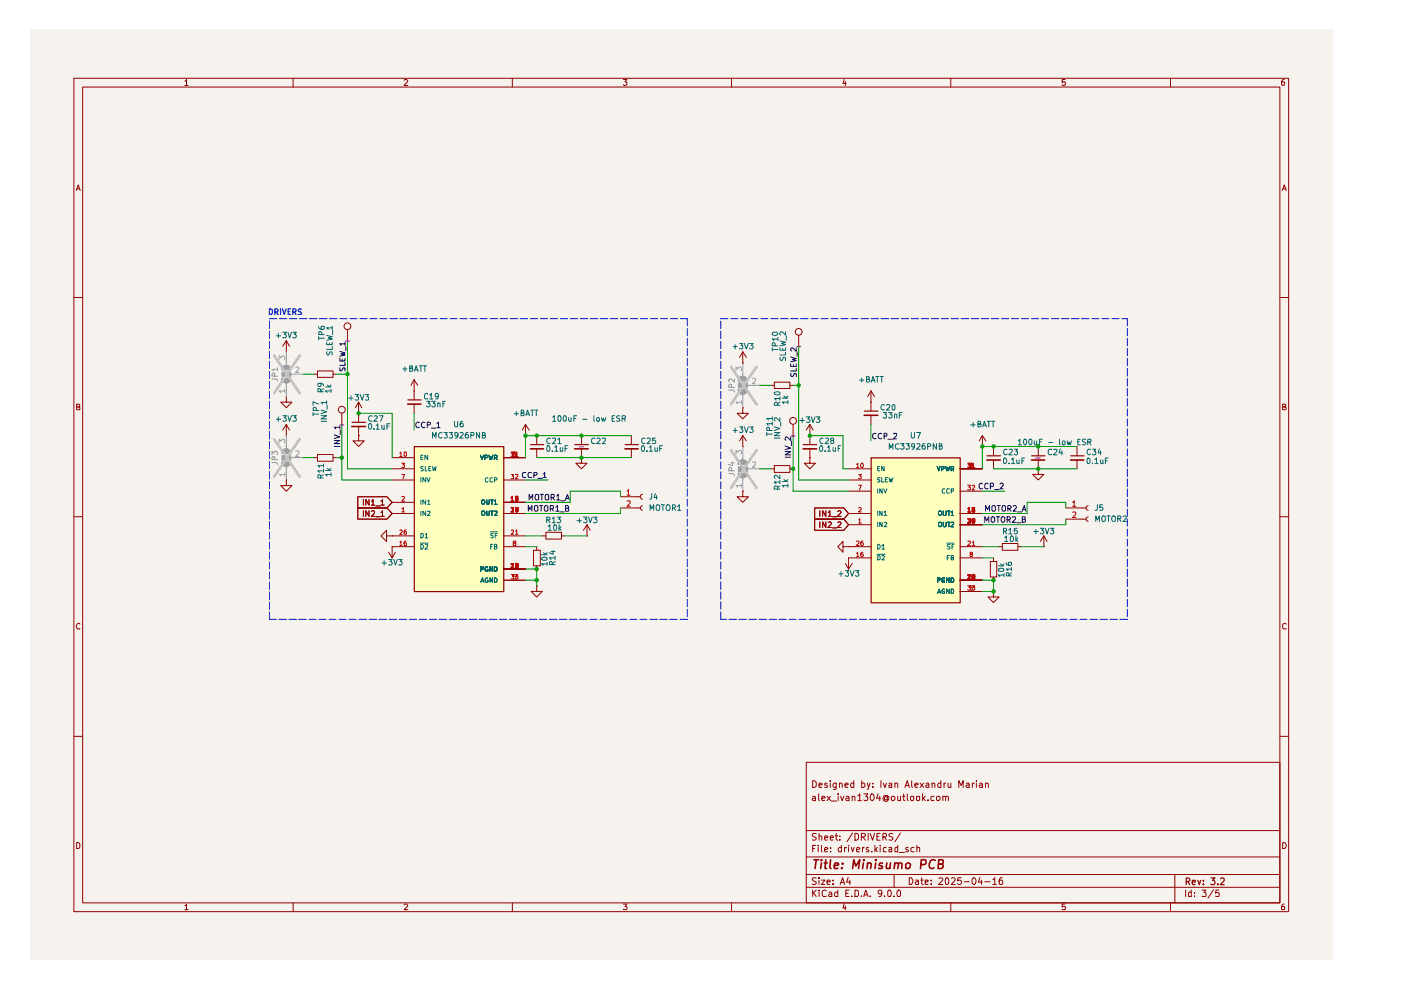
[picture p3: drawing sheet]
<svg xmlns="http://www.w3.org/2000/svg" width="297mm" height="210mm" viewBox="0 0 297 210" stroke-linecap="round" stroke-linejoin="round" font-family="sans-serif">
<path d="M6.3 6.4h276.2v197.1h-276.2z" fill="#f6f3ef"/>
<g fill="none" stroke="#900000" stroke-width=".21">
<path d="M15.7 16.6h257.5v176.7h-257.5zM17.5 18.5h253.9v172.9h-253.9zM39.2 17.2h.2l.1-.4v1.3M39.2 18.1h.7M62.1 16.6v1.9M85.7 17l.2-.2h.3l.2 .3-.7 1h.7M108.6 16.6v1.9M132.2 16.8h.7l-.4 .6 .4 .1v.4l-.2 .2h-.4l-.1-.2M155.1 16.6v1.9M179 16.8l-.3 .9h.7M179.2 17.3v.8M201.6 16.6v1.9"/>
<path d="M225.8 16.8h-.6v.6h.6l.1 .1-.1 .5-.4 .1-.2-.2M248.2 16.6v1.9M272.3 16.8h-.3a.93 .93 0 0 0-.2 1.2h.5l.1-.5-.1-.1h-.5l-.1 .1M16.2 40.4l.4-1.2 .4 1.2M16.3 40h.5M271.9 40.4l.4-1.2 .4 1.2M272 40h.6M15.7 63.1h1.8M271.4 63.1h1.8M16.3 86.3h.4l.2-.3-.1-.2-.5-.1v1.2h.5l.1-.5-.2-.1M271.9 86.3l.6-.1v-.4l-.6-.1v1.2h.6l.2-.4-.3-.2M15.7 109.6h1.8"/>
<path d="M271.4 109.6h1.8M16.9 132.3l-.1-.1a.66 .66 0 0 0-.6 .4 .66 .66 0 0 0 .2 .7h.5M272.7 132.3l-.4-.1-.4 .3v.6l.2 .2h.6M15.7 156.1h1.8M271.4 156.1h1.8M16.3 178.6h.3l.3 .4v.6l-.3 .3h-.3zM170.9 161.6h100.5v29.8h-100.5zM170.9 176.1h100.5M172.3 168.9l.4-.1 .2 .2v.8M172.3 165.5h.3l.5 .4v.7l-.5 .4h-.3zM172.3 179.9h.4M172.9 169.2h-.6l-.1 .2 .3 .4 .4-.1"/>
<path d="M173 179.2h-.7v1.4M173.1 176.8l-.6-.1-.3 .3 .1 .3 .7 .2 .1 .2a.51 .51 0 0 1-.4 .4 .51 .51 0 0 1-.5 0M173.5 179.2v.1M173.5 179.7v.9M173.6 168.3v1.3l.1 .2M173.7 177.3l.3-.1 .2 .2v.7M173.7 166.5l.6-.1-.1-.3h-.5v.8h.5M173.7 176.7v1.4M174.2 179.2v1.2l.1 .2M174.2 169.2h.7l-.1-.3-.4-.1-.2 .2v.6l.2 .2 .4-.1M174.8 177.6l.7-.1-.1-.2-.4-.1-.2 .2 .1 .7h.5M175.3 166.1l-.3-.1-.2 .3 .1 .2h.4l.1 .3-.1 .2-.5-.1"/>
<path d="M175.3 168.8l.8 1M176 177.6l.7-.1-.1-.2-.4-.1-.2 .2 .1 .7h.5M176 165.5v.2M176 166v1M176.1 179.7v.2M176.1 168.8l-.8 1M176.3 169.8h1.1M177 177.2h.6M177.3 176.7v1.2l.3 .2M177.3 166v1.1l-.2 .3h-.4M177.3 166.1l-.4-.1-.3 .3v.4l.3 .3 .4-.1M177.7 168.3v.2"/>
<path d="M177.7 168.8v1M178 166.2l.1-.2 .5 .2v.8M178 166v1M178.1 178v.1M178.1 177.3v.1M178.2 168.8l.4 1 .3-1M178.4 179.2v1.4l-.6-.1a.6 .6 0 0 1 .2-.8h.4M179.1 179.7v.9M179.2 166.5l.6-.1-.1-.3-.4-.1-.1 .2v.6l.1 .2 .4-.1M179.4 168.9l.4-.1 .2 .2v.8M179.5 179.7l-.4 .3M179.9 179.2v.1"/>
<path d="M179.9 179.7v.9M180 169.2h-.6l-.1 .2 .3 .4 .4-.1M180.5 179.7l.3 .9 .3-.9M180.7 168.9l.4-.1 .2 .2v.8M180.7 168.8v1M180.8 176.6l-1.2 1.9M181 166.1l-.4-.1-.3 .3 .1 .6h.6M181 165.5v1.5M181.3 176.7h.3l.4 .3v.8l-.4 .3h-.3zM181.9 168.7l.4-.4v1.5M181.9 169.8h.7M182.6 177.5h.6l.3-.3v-.2l-.3-.3h-.6v1.4"/>
<path d="M182.7 166.1l.4-.1 .3 .3v.4l-.3 .3-.4-.1M182.7 165.5v1.5M182.9 179.7v.9M183 177.5l.5 .6M183.1 168.3h.9l-.4 .6h.3v.8l-.6 .1-.2-.2M183.2 179.7h-.2l-.1 .3M183.9 166l.2 1M184.1 176.7v1.4M184.1 179.7h-.2l-.3 .2 .6 .4-.1 .3h-.5M184.5 176.7l.5 1.4 .4-1.4M184.5 166l-.4 1.3-.2 .1M184.8 168.3a.76 .76 0 0 1 .5 .7 .76 .76 0 0 1-.5 .8 .92 .92 0 0 1 0-1.5z"/>
<path d="M185.1 166.8v.2M185.1 166.1v.1M185.5 179.2v1.4M185.9 177.4h.5M186 179.7l-.5 .6M186.2 168.3l-.4 .9h.9M186.5 168.8v1M186.6 179.2v.1M186.6 176.7h-.7v1.4h.7M186.6 179.7v.9M186.8 165.5v1.5M187.2 177.5l.7-.1v-.6l-.7-.1v1.4"/>
<path d="M187.3 166l.3 1 .4-1M187.5 177.5l.5 .6M187.9 179.7h-.4l-.2 .1v.7l.6 .1M188.1 169.1l-.2-.2-.4 .2 .1 .5 .5-.1M188.1 168.9l.1 .7 .3-.3v-.3l-.4-.3h-.6a.67 .67 0 0 0-.2 .9 .67 .67 0 0 0 1 .2M188.5 179.7h.6v.9h-.6v-.4l.6-.2M188.5 166.1h.6v.9M189.1 168.9h.6v.6a.45 .45 0 0 1-.6 .2zM189.1 166.4l-.6 .1v.4h.6M189.3 176.8a.52 .52 0 0 0-.8 .3l.8 .6-.2 .4h-.6M189.7 166.2l.3-.2 .3 .1v.9M189.7 166v1"/>
<path d="M190.3 179.2v1.4h-.5l-.1-.8 .3-.1h.3M190.3 168.8v.9l.4 .1 .2-.2M190.9 176.6l-1.2 1.9M190.9 168.8v1M191.3 168.8h.6M191.6 168.3v1.4l.3 .1M191.9 167l.5-1.5 .4 1.5M192 166.5h.7M192.4 168.3v1.3l.1 .2M192.5 179.7h-.3l-.2 .2 .2 .3 .4 .1-.1 .3h-.5M193.1 168.9h.6l-.1 .8h-.5zM193.3 165.5v1.3l.2 .2"/>
<path d="M193.8 179.7h-.4a.59 .59 0 0 0-.1 .9h.5M194 166.5l.6-.1v-.3l-.5-.1-.1 .2v.6l.1 .2 .5-.1M194.3 168.9h.7l-.1 .8-.3 .1-.3-.2zM194.4 179.8l.2-.1h.4v.9M194.4 179.2v1.4M195.1 166l.7 1M195.6 168.3v1.5M195.7 169.2l.5 .6M195.8 166l-.7 1M196.2 168.8l-.6 .5M196.3 166.1l.5-.1 .1 .2v.8M196.8 169.6v.2"/>
<path d="M196.9 166.4l-.6 .1v.1l.2 .4 .4-.1M197.6 166.2l.2-.2 .4 .2v.8M197.6 166v1M198 168.9l-.4-.1-.2 .3v.6h.6M198.6 168.9h.6l.1 .6a.45 .45 0 0 1-.7 .2zM199.5 166.1l-.4-.1-.3 .3v.4l.3 .3 .4-.1M199.5 165.5v1.5M199.9 168.9l.3-.1 .3 .2v.8M199.9 168.8v1M200.2 166v1M200.5 169l.2-.2 .4 .2v.8M200.5 166l-.3 .3"/>
<path d="M201 166v.8l.2 .2 .4-.2M201.6 166v1M203.3 167v-1.5l.5 1 .4-1v1.5M204.9 166.1l.4-.1 .2 .2v.8M205.5 166.4l-.6 .1-.1 .1 .3 .4 .4-.1M206.2 166v1M206.6 166l-.4 .3M207 165.5v.2M207 166v1M207.7 166.1l.4-.1 .2 .2v.8M208.3 166.4l-.6 .1-.1 .1 .3 .4 .4-.1M209 166.2l.1-.2 .4 .2v.8"/>
<path d="M209 166v1M271.9 178.6a.65 .65 0 0 1 .8 .7 .65 .65 0 0 1-.8 .6zM39.2 192h.2l.1-.3v1.2M39.2 192.9h.7M62.1 191.4v1.9M85.7 191.9l.2-.2h.3l.2 .2-.7 1h.7M108.6 191.4v1.9M132.2 191.7h.7l-.4 .5 .4 .2v.3l-.1 .2-.6-.1M155.1 191.4v1.9M170.9 188.1h100.5M170.9 185.4h100.5M170.9 181.7h100.5"/>
<path d="M172.3 188.7v1.4M172.5 189.3l.6 .8M173.1 186.2l-.6-.1-.3 .3 .3 .4 .6 .3a.51 .51 0 0 1-.4 .4 .51 .51 0 0 1-.5 0M173.1 188.7l-.8 .8M173.7 188.7v.2M173.7 186.1v.2M173.7 186.6v.9M173.7 189.1v1M174.2 186.6h.7l-.7 .9h.7M174.8 180.2l.7-.2-.1-.3h-.4l-.2 .2 .1 .7h.5M175.2 188.9l-.4-.2-.5 .4 .1 .8 .2 .2 .6-.1M175.3 187l.7-.1-.1-.3h-.5l-.1 .2 .1 .7h.5"/>
<path d="M175.8 189.2l.4-.1 .2 .3v.7h-.6l-.1-.4 .7-.2M176.1 180.5v.1M176.6 187.4v.1M176.6 186.6v.2M177.6 188.7v1.4h-.6v-.9h.6M178.1 187.5l.5-1.4 .5 1.4M178.3 187.1h.6M179 191.6l-.3 .9h.7M179.2 192.1v.8M179.3 189.4h.5M179.8 186l-.3 1h.8M180 188.7h-.7v1.4h.7"/>
<path d="M180.2 186.6v.9M180.6 190v.1M181.3 188.7h.3l.4 .4v.6l-.2 .4h-.5zM181.6 180.2l.7-.2-.1-.3h-.4l-.2 .2 .1 .7h.5M182.6 190v.1M183.1 190.1l.5-1.4 .5 1.4M183.2 189.7h.7M184.5 190v.1M184.8 180.5v.1M185.7 180.1l.3 .5M186.9 189.3v.2l-.5 .1-.2-.3v-.3l.2-.3 .5 .2v.8l-.2 .4h-.3M187.5 190v.1"/>
<path d="M188.2 189l.3-.3a.78 .78 0 0 1 .6 .6 .78 .78 0 0 1-.3 .8l-.5-.1zM189.6 190v.1M189.6 185.4v2.7M190.3 188.8l.4-.1 .2 .3v.8l-.1 .3h-.5l-.1-.3v-.6zM190.7 180.8h1.1M192.8 186.1a.72 .72 0 0 1 .8 .7 .72 .72 0 0 1-.8 .7zM194.1 186.6h.5l.1 .9M194.7 186.9h-.4l-.2 .3 .2 .3h.4M195.2 186.6h.5M195.4 186.1v1.2l.3 .2M196.2 187l.6-.1v-.3h-.6v.9h.6M197.4 187.4v.1"/>
<path d="M197.4 186.6v.2M199.1 186.3v-.1a.47 .47 0 0 1 .8 .3l-.9 1h.9M200.5 186.3l.2-.2a.8 .8 0 0 1 .5 .7 .8 .8 0 0 1-.5 .7l-.2-.1-.1-.5zM201.6 191.4v1.9M201.8 186.3l.1-.2h.4l.2 .4-.8 1h.8M203.8 186.1h-.7l-.1 .7 .3-.2 .4 .1 .2 .6a.52 .52 0 0 1-.9 .1M204.5 186.9h1M206.4 186.1a.75 .75 0 0 1 .6 .7 .75 .75 0 0 1-.6 .7 .92 .92 0 0 1 0-1.4zM207.8 186l-.4 1h.9M208.1 186.6v.9M208.8 186.9h1.1M210.5 186.5l.4-.4v1.4"/>
<path d="M210.5 187.5h.7M212.5 186.1a.59 .59 0 0 0-.7 .6l.1 .8h.6v-.8l-.4-.1-.3 .3M225.8 191.7h-.6v.6l.6-.1 .1 .2-.1 .5-.6-.1M248.2 191.4v1.9M249.1 185.4v6M251.4 188.7v1.4M252.6 188.7v1.4h-.5l-.1-.8 .2-.2 .4 .1M253.2 190v.1M253.2 189.2v.2M254.8 188.7h.9l-.4 .5 .4 .2v.6h-.9M257.3 188.6l-1.2 1.8M258.4 188.7h-.6l-.1 .7 .2-.2 .5 .1v.8l-.7-.1"/>
<path d="M272.3 191.7h-.3a.93 .93 0 0 0-.2 1.2h.5l.1-.5-.1-.2h-.5l-.1 .2"/>
</g>
<path d="M251.5 186.9h.5l.3-.3v-.2l-.3-.3h-.5v1.5M251.8 186.9l.5 .7M252.8 187.1l.6-.1v-.4h-.5l-.1 .2 .1 .7h.5M254 186.6l.3 1 .3-1M255.1 187.4v.2M255.1 186.6v.2M256.8 186.1h.8l-.5 .5a.49 .49 0 0 1 .5 .4 .49 .49 0 0 1-.3 .6h-.4l-.1-.2M258.2 187.4v.2M258.8 186.3l.2-.2 .5 .1v.5l-.8 .9h.8" fill="none" stroke="#900000" stroke-width=".25"/>
<g fill="none" stroke="#900000" stroke-width=".34">
<path d="M172.6 182.3h1M173.1 182.3l-.3 1.8M174.2 182.3v.2M174.2 183l-.2 1.1M174.8 183h.6M175.1 182.3l-.2 1.8h.4M176.1 182.3l-.2 1.6 .3 .2M176.9 183.6l.9-.2-.1-.4h-.7l-.1 .9 .1 .2h.6M178.5 184v.1M178.6 183v.2M180.8 184.1l.2-1.8 .4 1.3 .9-1.3-.3 1.8M183 183l-.1 1.1"/>
<path d="M183.1 182.3v.2M183.9 183.1l.3-.1h.5l-.1 1.1M184 183l-.2 1.1M185.7 182.3v.2M185.7 183l-.2 1.1M187.1 183h-.4l-.3 .3 .2 .3h.4l.1 .3a.6 .6 0 0 1-.8 .2M188 183v1.1h.4l.3-.1M188.8 183l-.2 1.1M189.7 183.1l.3-.1h.4l-.1 1.1M189.7 183l-.1 1.1M190.5 183.2l.3-.2h.4v1.1M192 183.3l.4-.3h.5l.1 .3v.5a.56 .56 0 0 1-1 .2z"/>
<path d="M195.2 183.3l1-.1 .1-.2v-.5l-.2-.2h-.8l-.1 1.8M198.3 182.5l-.1-.1a.7 .7 0 0 0-1 .4l-.2 .3 .1 .8a.62 .62 0 0 0 .9 .1M199 183.2l.8-.1 .2-.2-.1-.5-.8-.1-.2 1.8h.7l.4-.3a.46 .46 0 0 0-.4-.6"/>
</g>
<path d="M58.1 75.4l5.4 8M63.5 75.4l-5.4 8M155 77.8l5.4 7.9M160.4 77.8l-5.4 7.9M58.1 93.1l5.4 7.9M63.5 93.1l-5.4 7.9M155 95.5l5.4 7.9M160.4 95.5l-5.4 7.9" fill="none" stroke="#c2c2c2" stroke-width=".42"/>
<g fill="#ffffbe">
<path d="M87.8 94.7h19v30.7h-19z"/>
<path d="M184.7 97h18.8v30.8h-18.8z"/>
</g>
<path d="M58.1 75.4l5.4 8M63.5 75.4l-5.4 8M155 77.8l5.4 7.9M160.4 77.8l-5.4 7.9M58.1 93.1l5.4 7.9M63.5 93.1l-5.4 7.9M155 95.5l5.4 7.9M160.4 95.5l-5.4 7.9" fill="none" stroke="#c2c2c2" stroke-width=".42"/>
<g fill="none" stroke="#900000" stroke-width=".21">
<path d="M157.5 94.7h.1M157.5 86.4v1.2h1.2l-1.2 1.2-1.2-1.2h1.2M157.5 86.4h.1M157.5 92.4l-.7 1.1M157.5 92.4l.7 1.1M157.5 92.4v2.3M163.4 99.4h.8M164.2 98.7h3.3v1.5h-3.3zM167.5 99.4h.6M168.1 90v2.4M171.7 97v1.2h1.2l-1.2 1.2-1.2-1.2h1.2M171.7 97h.1"/>
<path d="M171.7 92.4h.1M171.7 90l-.8 1.2M171.7 90l.7 1.2M171.7 90v4.2M171.7 95.2v1.8M184.7 85.3h.1M184.7 82.9l-.7 1.2M184.7 82.9l.7 1.2M184.7 82.9v2.4"/>
<circle cx="168.1" cy="89.2" r=".72"/>
</g>
<g fill="none" stroke="#0f0f0f" stroke-width=".21">
<path d="M167.6 77.1v.6h1.2v-.6M167.6 75.7l1.2 .3-.8 .2 .8 .3-1.2 .2M167.7 79.2v.6h.4l.2-.6h.4h.1v.6M168.2 77.3v.4M168.8 78.1v.6h-1.2M168.8 73.7v.8l-.8-.8-.4 .3 .2 .4M169 74.7v.8M166.5 95.8h1.1l-1.1 .6h1.1M166.5 94.6l1.1 .4-1.1 .3M166.5 96.9h1.1M167.6 92.6v.8l-.8-.8-.3 .3 .1 .4M167.8 93.6v.9"/>
<path d="M185.8 91.9h-.3a.6 .6 0 0 0-.5 .6 .6 .6 0 0 0 .5 .5h.3M186.9 91.9h-.2a.6 .6 0 0 0-.5 .6 .6 .6 0 0 0 .5 .5h.2M187.5 92.5h.5v-.6h-.5v1.1M188.3 93.1h.9M189.4 91.9h.7v.5l-.7 .6h.7"/>
</g>
<path d="M170.3 94.3h2.9" fill="none" stroke="#900000" stroke-width=".25"/>
<path d="M170.3 95.2h2.8" fill="none" stroke="#900000" stroke-width=".34"/>
<path d="M157.5 83.6v.5M158.5 82.6h-2a.97 .97 0 0 0 1 1 .97 .97 0 0 0 1-1" fill="none" stroke="#9b9a98" stroke-width=".21"/>
<path d="M156.5 82.6h2a.97 .97 0 0 1-1 1 .97 .97 0 0 1-1-1z" fill="#9b9a98"/>
<path d="M156.5 82.6a.97 .97 0 0 0 1 1 .97 .97 0 0 0 1-1" fill="none" stroke="#9b9a98" stroke-width=".21"/>
<path d="M156.5 81.2h2v1h-2z" fill="#9b9a98"/>
<path d="M156.5 80.8a.97 .97 0 0 1 1-1 .97 .97 0 0 1 1 1M156.5 81.2h2v1h-2zM158.5 81.7h.2" fill="none" stroke="#9b9a98" stroke-width=".21"/>
<path d="M156.8 80.1a.97 .97 0 0 1 1.1-.2 .97 .97 0 0 1 .6 .9h-2z" fill="#9b9a98"/>
<path d="M157.5 77v2.8M59.8 80.3h1.8a.93 .93 0 0 1-.9 .9 .93 .93 0 0 1-.9-.9zM60.7 81.2v.5M157.5 84.1v2.3M158.5 80.8a.97 .97 0 0 0-1-1 .97 .97 0 0 0-1 1h2M158.7 81.7h2.3" fill="none" stroke="#9b9a98" stroke-width=".21"/>
<path d="M156 78.6v-.8l.5 .4 .2-.4 .4 .1 .1 .5-.1 .2M157.2 85.3h-1.2l.4 .3M157.2 84.9v.7M159.5 80.3l.2-.1h.3l.2 .1v.4l-.7 .7h.7" fill="none" stroke="#a4a4a1" stroke-width=".21"/>
<path d="M155 77.8l5.4 7.9M160.4 77.8l-5.4 7.9" fill="none" stroke="#c2c2c2" stroke-width=".42"/>
<path d="M60.7 74.6h.1M60.7 72.2l-.8 1.2M60.7 72.2l.7 1.2M60.7 72.2v2.4M60.7 84.1v1.2h1.2l-1.2 1.1-1.2-1.1h1.2M60.7 84.1h.1M163.4 81.7h.8M164.2 81h3.3v1.4h-3.3zM167.5 81.7h.6" fill="none" stroke="#900000" stroke-width=".21"/>
<path d="M72.1 78v.6h.4l.1-.5 .4-.1 .2 .1v.6M72.1 75.9v.6h1.1v-.6M72.1 74.5l1.1 .3-.9 .2 .9 .3-1.1 .2M72.6 76.1v.4M73.2 76.9v.6h-1.1M73.2 72.9h-1.1l.2 .3M73.2 72.6v.6M73.3 73.5v.8" fill="none" stroke="#0f0f0f" stroke-width=".21"/>
<path d="M59.8 80.3h1.8a.93 .93 0 0 1-.9 .9 .93 .93 0 0 1-.9-.9z" fill="#9b9a98"/>
<path d="M59.8 80.3a.93 .93 0 0 0 .9 .9 .93 .93 0 0 0 .9-.9" fill="none" stroke="#9b9a98" stroke-width=".21"/>
<path d="M59.8 78.9h1.8v.9h-1.8z" fill="#9b9a98"/>
<path d="M59.8 78.9h1.8v.9h-1.8zM59.8 78.4a.93 .93 0 0 1 .9-.9 .93 .93 0 0 1 .9 .9M61.6 79.3h.3" fill="none" stroke="#9b9a98" stroke-width=".21"/>
<path d="M60 77.7a.93 .93 0 0 1 1.1-.2 .93 .93 0 0 1 .5 .9h-1.8z" fill="#9b9a98"/>
<path d="M60 77.7a.93 .93 0 0 1 1.1-.2 .93 .93 0 0 1 .5 .9h-1.8zM60.7 74.6v2.9M61.9 79.3h2.4M59.8 98h1.8a.93 .93 0 0 1-.9 .9 .93 .93 0 0 1-.9-.9zM60.7 81.7v2.4M60.7 99v.4" fill="none" stroke="#9b9a98" stroke-width=".21"/>
<path d="M59.2 76.2v-.8l.4 .5 .3-.5 .4 .1v.7M62.7 78l.5-.2 .2 .3-.7 .9h.7M60.4 82.9h-1.2l.3 .3M60.4 82.5v.7" fill="none" stroke="#a4a4a1" stroke-width=".21"/>
<path d="M58.1 75.4l5.4 8M63.5 75.4l-5.4 8" fill="none" stroke="#c2c2c2" stroke-width=".42"/>
<g fill="none" stroke="#900000" stroke-width=".21">
<path d="M66.5 79.3h.8M67.3 78.7h3.3v1.3h-3.3zM70.6 79.3h.7M73.7 69.9v2.3M60.7 92.4h.1M60.7 90l-.8 1.2M60.7 90l.7 1.2M60.7 90v2.4M72.5 87.6v2.4M76 92.4v1.1h1.2l-1.2 1.2-1.2-1.2h1.2M76 92.4h.1M76 87.6h.1"/>
<path d="M76 85.3v4.2M76 90.4v2M76 85.3l-.6 1.1M76 85.3l.7 1.1"/>
<circle cx="73.7" cy="69.2" r=".72"/>
<circle cx="72.5" cy="86.9" r=".72"/>
</g>
<path d="M74.6 89.5h2.9" fill="none" stroke="#900000" stroke-width=".25"/>
<path d="M74.6 90.4h2.9" fill="none" stroke="#900000" stroke-width=".34"/>
<path d="M70.9 93.4h1.2l-1.2 .7h1.2M70.9 92.2l1.2 .4-1.2 .4M70.9 94.7h1.2M72.1 90.6h-1.2l.3 .3M72.1 90.3v.6M72.1 91.2v.9" fill="none" stroke="#0f0f0f" stroke-width=".21"/>
<path d="M59.8 98h1.8a.93 .93 0 0 1-.9 .9 .93 .93 0 0 1-.9-.9z" fill="#9b9a98"/>
<path d="M59.8 98a.93 .93 0 0 0 .9 .9 .93 .93 0 0 0 .9-.9" fill="none" stroke="#9b9a98" stroke-width=".21"/>
<path d="M59.8 96.6h1.8v.9h-1.8z" fill="#9b9a98"/>
<path d="M59.8 96.6h1.8v.9h-1.8zM59.8 96.1a.93 .93 0 0 1 .9-.9 .93 .93 0 0 1 .9 .9M61.6 97h.3" fill="none" stroke="#9b9a98" stroke-width=".21"/>
<path d="M60 95.4a.93 .93 0 0 1 1.1-.2 .93 .93 0 0 1 .5 .9h-1.8z" fill="#9b9a98"/>
<path d="M60 95.4a.93 .93 0 0 1 1.1-.2 .93 .93 0 0 1 .5 .9h-1.8zM60.7 92.4v2.8M60.7 99.4v2.4M61.9 97h2.4M157.5 101.3v.5M158.5 100.3h-2a.97 .97 0 0 0 1 1 .97 .97 0 0 0 1-1" fill="none" stroke="#9b9a98" stroke-width=".21"/>
<path d="M59.2 93.9v-.8l.4 .5 .3-.5 .4 .1v.7M62.7 95.7l.5-.1 .2 .3-.7 .9h.7M60.4 100.6h-1.2l.3 .3M60.4 100.2v.7" fill="none" stroke="#a4a4a1" stroke-width=".21"/>
<path d="M58.1 93.1l5.4 7.9M63.5 93.1l-5.4 7.9" fill="none" stroke="#c2c2c2" stroke-width=".42"/>
<g fill="none" stroke="#900000" stroke-width=".21">
<path d="M66.5 97h.8M67.3 96.4h3.3v1.4h-3.3zM70.6 97h.7M83.1 97h4.7M83.1 99.4h4.7M87.8 82.9h.1M87.8 80.5l-.7 1.2M87.8 80.5l.8 1.2M87.8 80.5v4.3M87.8 85.7v1.9M106.8 97h4.6M111.4 92.4h.1"/>
<path d="M111.4 90l-.7 1.2M111.4 90l.8 1.2M111.4 90v2.4M113.8 92.4v1.8M113.8 95.2v1.8M123.3 97v1.2h1.2l-1.2 1.2-1.2-1.2h1.2M123.3 97h.1M123.3 92.4v1.8M123.3 95.2v1.8M133.9 92.4v1.8M133.9 95.2v1.8M179.9 99.4h4.8"/>
<path d="M184.7 85.3v1.8M184.7 88.1v1.9M203.5 99.4h4.8M208.3 94.7h.1M208.3 92.4l-.7 1.1M208.3 92.4l.7 1.1M208.3 92.4v2.3M210.7 94.7v1.9M210.7 97.5v1.9M220.1 99.4v1.2h1.2l-1.2 1.2-1.2-1.2h1.2M220.1 99.4h.1M220.1 94.7v1.9"/>
<path d="M220.1 97.5v1.9M228.3 94.7v1.9M228.3 97.5v1.9M60.7 101.8v1.2h1.2l-1.2 1.1-1.2-1.1h1.2M60.7 101.8h.1M75.9 105.3h6.1l1.1 1.2-1.1 1.2h-6.1zM75.9 107.7h6.1l1.1 1.2-1.1 1.2h-6.1zM77 105.9v1.2M77 108.3v1.2M78.2 105.9v1.2l-.6-1.2v1.2M78.2 108.3v1.2l-.6-1.2v1.2M78.7 106.3h.2l.2-.4v1.2"/>
<path d="M78.7 108.5l.2-.2h.3l.2 .2v.3l-.7 .7h.7M78.7 107.1h.7M79.7 107.3h.9M79.7 109.6h.9M80.8 106.3h.1l.2-.4v1.2M80.8 108.6h.1l.2-.3v1.2M80.8 107.1h.6M80.8 109.5h.6M82 113.6v-1.2l-1.2 1.2 1.2 1.2v-1.2h1.1M82.4 117.1l.7 1.2M83.1 115.9h.1M83.1 113.6h.1"/>
<path d="M83.1 115.9v2.4M83.1 101.8h4.7M83.1 106.5h4.7M83.1 108.9h4.7M83.1 113.6h4.7M83.1 115.9h4.7M83.8 117.1l-.7 1.2M106.8 101.8h4.6M106.8 106.5h4.6M106.8 108.9h4.6M106.8 113.6h4.6M106.8 115.9h4.6"/>
<path d="M113.1 116.7h1.5v3.3h-1.5zM113.8 115.9v.8M113.8 120v.6M115 113.6h.7M115.7 112.9h3.3v1.4h-3.3zM119 113.6h.7M124.5 113.6h.1M124.5 111.3l-.8 1.1M124.5 111.3l.6 1.1M124.5 111.3v2.3M131.6 105.3h4.2M131.6 107.7h4.2"/>
<path d="M136.2 104.8a.51 .51 0 0 0-.5 .5 .51 .51 0 0 0 .5 .5M136.2 107.2a.47 .47 0 0 0-.4 .5 .47 .47 0 0 0 .4 .5M172.7 107.7h6.2l1 1.2-1 1.2h-6.2zM172.7 110.1h6.2l1 1.2-1 1.1h-6.2zM173.8 108.3v1.2M173.8 110.7v1.1M175.1 108.3v1.2l-.7-1.2v1.2M175.1 110.7v1.1l-.7-1.1v1.1M175.6 108.6l.3-.3v1.2M175.6 110.7h.4l.3 .3-.8 .8h.8M175.6 109.5h.7M176.5 109.6h.9"/>
<path d="M176.5 111.9h.9M177.6 108.5l.5-.2 .2 .3-.8 .9h.8M177.6 110.7h.5l.2 .3-.8 .8h.8M178.7 115.9v-1.1l-1.1 1.1 1.1 1.2v-1.2h1.2M179.2 119.5l.7 1.1M179.9 118.3h.1M179.9 115.9h.1M179.9 101.8h4.8M179.9 108.9h4.8M179.9 115.9h4.8M179.9 118.3v2.3M179.9 104.1h4.8"/>
<path d="M179.9 111.3h4.8M179.9 118.3h4.8M180.7 119.5l-.8 1.1M203.5 108.9h4.8M203.5 115.9h4.8M203.5 104.1h4.8M203.5 111.3h4.8M203.5 118.3h4.8M226 107.7h4.3M226 110.1h4.3M230.7 107.2a.47 .47 0 0 0-.4 .5 .47 .47 0 0 0 .4 .5M230.7 109.6a.47 .47 0 0 0-.4 .5 .47 .47 0 0 0 .4 .4"/>
<path d="M106.8 120.6h4.6M106.8 123h4.6M113.8 124.2v1.2h1.2l-1.2 1.2-1.2-1.2h1.2M113.8 124.2h.1M203.5 123h4.8M203.5 125.4h4.8"/>
</g>
<g fill="none" stroke="#0f0f0f" stroke-width=".21">
<path d="M88.9 89.6a.55 .55 0 0 0-.8 .5 .55 .55 0 0 0 .8 .5M90.1 89.6a.55 .55 0 0 0-.8 .5 .55 .55 0 0 0 .8 .5M90.6 90.1h.5l.2-.2-.1-.3-.6-.1v1.2M91.4 90.8h1M92.6 89.8l.4-.3v1.2M92.6 90.7h.7M111.5 100.2h-.5l-.3 .5 .3 .6 .5-.1M112 108.4v-1.2l.4 .8 .4-.8v1.2M112.2 106v-1.2l.3 .9 .4-.9v1.2M112.7 100.2h-.5l-.3 .5 .3 .6 .5-.1M113.2 100.8l.6-.1 .1-.4-.2-.1h-.5v1.1M113.5 107.2l.5 .2v.8l-.1 .2h-.4a.86 .86 0 0 1 0-1.2z"/>
<path d="M113.7 104.8l.5 .2v.8l-.2 .2h-.4a.86 .86 0 0 1 .1-1.2zM114 101.4h1M114.4 107.2h.7M114.6 104.8h.6M114.7 107.2v1.2M114.9 104.8v1.2M115.1 100.5l.4-.3v1.1M115.1 101.3h.7M115.7 107.2l.5 .2v.8l-.2 .2h-.4a.86 .86 0 0 1 .1-1.2zM115.8 104.8l.5 .2v.8l-.1 .2h-.5a.86 .86 0 0 1 .1-1.2zM116.7 107.9h.5l.1-.2v-.3l-.1-.2h-.5v1.2M116.8 105.5h.5l.2-.2v-.3l-.2-.2h-.5v1.2"/>
<path d="M117 107.9l.3 .5M117.2 105.5l.3 .5M117.9 107.5l.3-.3v1.2M117.9 108.4h.6M118 105.2l.4-.4v1.2M118 106h.7M118.7 108.5h.9M118.9 106.2h.9M119.9 106l.4-1.2 .4 1.2M119.9 107.8l.6-.1 .1-.3-.3-.2h-.4v1.2h.6l.1-.5-.3-.1M120.1 105.7h.5M208.8 110.7v-1.1l.4 .8 .4-.8v1.1"/>
<path d="M209 108.4v-1.2l.4 .8 .4-.8v1.2M210.1 109.7l.6-.1a.65 .65 0 0 1 .2 .6 .65 .65 0 0 1-.5 .5l-.3-.1zM210.3 107.4l.5-.2a.86 .86 0 0 1 .1 1.2h-.4l-.2-.2zM211.2 109.6h.7M211.4 107.2h.7M211.6 109.6v1.1M211.8 107.2v1.2M212.5 109.6l.5 .1v.9l-.5 .1a.78 .78 0 0 1 0-1.1zM212.7 107.2l.5 .2v.8l-.2 .2h-.4a.86 .86 0 0 1 .1-1.2zM213.5 110.2h.6v-.6h-.6v1.1M213.7 107.9l.6-.1v-.5l-.6-.1v1.2M213.8 110.2l.4 .5"/>
<path d="M214 107.9l.4 .5M214.6 109.6h.7v.5l-.7 .6h.7M214.8 107.4l.2-.2h.3l.2 .2v.3l-.7 .7h.7M215.6 110.8h.9M215.7 108.5h1M216.7 110.2h.5l.1-.2v-.4h-.6v1.1h.6l.1-.4-.2-.1M216.7 108.4l.5-1.2 .3 1.2M216.8 108h.6"/>
</g>
<path d="M86.5 84.8h2.8M87.8 94.7h19v30.7h-19zM112.5 94.3h2.8M121.9 94.3h2.9M132.5 94.3h2.8M183.3 87.2h2.8M184.7 97.1h18.9v30.7h-18.9zM209.3 96.6h2.8M218.7 96.6h2.8M227 96.6h2.8" fill="none" stroke="#900000" stroke-width=".25"/>
<path d="M86.4 85.7h2.8M112.4 95.2h2.8M121.8 95.2h2.9M132.5 95.2h2.8M183.2 88.1h2.9M209.2 97.5h2.9M218.7 97.5h2.8M227 97.5h2.8" fill="none" stroke="#900000" stroke-width=".34"/>
<g fill="none" stroke="#b80000" stroke-width=".21">
<path d="M84.8 96.1l.2-.3v1M84.8 96.8h.5M85.2 98.2h.6l-.4 .4h.3l.1 .4-.2 .1h-.4M85.8 95.8l.4 .2v.6l-.3 .2-.2-.2zM108.4 96.1l.2-.3v1M108.4 95.8h.5l-.3 .4 .3 .1v.4h-.5M108.4 96.8h.5M109.1 95.8l-.3 .6h.6M109.3 95.8l-.3 .1a.6 .6 0 0 0 0 .9h.2l.2-.4-.2-.2-.4 .2M109.6 96.8v-1l-.3 .3v.7h.5M181.6 98.5l.3-.3v.9M181.6 99.1h.5"/>
<path d="M182.6 98.2a.47 .47 0 0 1 .5 .4 .47 .47 0 0 1-.4 .5 .61 .61 0 0 1-.1-.9zM205.1 98.2h.6l-.3 .4h.3v.5h-.6M205.2 98.5l.3-.3v.9M205.2 99.1h.5M205.9 98.1l-.2 .7h.5M206.1 98.2h-.3l-.1 .8 .1 .1h.4l-.1-.5h-.4v.1M206.4 99.1v-.9l-.3 .3v.6h.6M84.8 112.4h.5v.4l-.5 .5h.5M84.8 115l.2-.3v1M84.8 115.7h.5M85.2 100.6h.6l-.4 .9M85.2 105.3l.4-.1 .2 .2-.6 .9h.6"/>
<path d="M85.2 107.9l.3-.3v.9M85.2 108.5h.6M86.1 112.4h-.3l-.1 .8h.5v-.4l-.3-.1-.2 .2M86.1 114.7l-.3 .1-.1 .8h.5v-.5h-.3l-.2 .1M108.4 100.6h.5l-.3 .3 .3 .1v.4h-.5M108.4 105.6l.2-.4v1.1M108.4 107.7h.5v.3l-.5 .5h.5M108.4 107.6h.5l-.3 .3 .3 .2v.4h-.5M108.4 112.4h.5v.4l-.5 .5h.5M108.4 119.7l.2-.2v.9M108.4 119.5h.5v.4l-.5 .5h.5h-.5M108.4 106.3h.5"/>
<path d="M109 115.1l-.2-.1 .1-.3h.4l.1 .3-.6 .3 .1 .4h.4l.1-.4-.2-.2M109.2 105.2h.6l-.3 .5h.3v.4l-.2 .2-.4-.2M109.2 107.6h.7l-.4 .9M109.2 119.5h.6l-.3 .3 .3 .1v.4h-.6M109.3 100.7l.4-.1 .1 .3-.6 .6h.6M109.3 105.3h.5v.4l-.6 .6h.6M109.3 112.6l.3-.2v.9M109.3 119.5h.4l.1 .4-.6 .5h.6M109.3 113.3h.5M109.4 119.5l.4 .1v.6l-.2 .2-.3-.2zM109.5 105.2l-.2 .7h.6M109.5 108l-.2-.1v-.2h.5v.2l-.5 .2 .1 .4h.4v-.4l-.2-.1"/>
<path d="M109.5 107.6l.3 .2v.6l-.2 .1h-.2l-.1-.1v-.6zM109.5 119.9l-.2-.4h.4l.1 .2-.5 .3v.3l.2 .1 .3-.1v-.3l-.2-.1M109.5 119.4l-.2 .7h.6M109.7 105.6v.7M109.7 119.7v.7M109.8 105.2h-.5v.5h.5v.4l-.2 .2h-.2l-.1-.2M109.8 108l-.1 .2h-.3l-.1-.5h.5v.7l-.4 .1M109.8 119.9l-.2 .2-.3-.1v-.5h.5v.6l-.4 .3M132.9 104.1h.2l.2-.3v1.2M132.9 106.3h.7v.4l-.7 .7h.7M132.9 105h.7M181.6 114.8l.4-.1 .1 .4-.6 .6h.6"/>
<path d="M181.6 117.3l.3-.2v.9M181.6 118h.5M182 100.6h.6l-.3 .3 .3 .2v.2l-.2 .2-.4-.1M182 102.9h.6l-.4 1M182 107.7a.31 .31 0 0 1 .4 0 .31 .31 0 0 1 .1 .3l-.5 .5h.6M182 110.2l.3-.2v.9M182 110.9h.6M183 114.7h-.3l-.2 .4v.4l.1 .2h.4v-.5l-.1-.1-.4 .1M183 117.1h-.3a.53 .53 0 0 0-.1 .8l.3 .1 .1-.4-.1-.2-.4 .2M205.1 102.9h.6l-.3 .4 .3 .1v.4h-.6M205.1 110h.6l-.3 .3 .3 .1v.4h-.6M205.2 107.9l.3-.3v.9"/>
<path d="M205.2 110.1h.5v.3l-.6 .5h.6M205.2 114.8l.5-.1v.4l-.6 .6h.6M205.2 108.5h.5M205.8 117.5l-.1-.2v-.2h.4l.1 .3-.5 .1v.2l.1 .3 .4-.1v-.3l-.2-.1M206.1 103l.4-.1 .2 .2-.6 .8h.6M206.1 107.7l.4-.1 .2 .2-.6 .7h.6M206.1 107.6h.6l-.4 .3 .4 .3-.1 .3h-.5h.5l.1-.3-.2-.3-.4 .2 .1-.5h.4M206.1 110h.6l-.4 .9M206.1 115l.3-.3v1M206.1 115.7h.6M206.2 110.1l.1-.1a.47 .47 0 0 1 .4 .5 .47 .47 0 0 1-.5 .4l-.1-.3zM206.3 107.6l-.2 .7h.6"/>
<path d="M206.3 110.4l-.2-.2 .4-.2 .2 .2-.2 .2h-.3v.5h.4l.1-.3-.2-.2M206.6 107.9v.6M206.7 110.4l-.1 .2h-.4v-.5l.3-.1 .2 .2-.2 .7h-.3M227.4 106.5l.4-.3v1.2M227.4 108.6h.7v.5l-.7 .6h.7M227.4 107.4h.7M108.4 121.8h.5l-.3 .4 .3 .1v.4h-.5M109.2 121.8h.6l-.3 .4 .3 .1v.4h-.6M109.3 121.8h-.4l-.1 .5 .5-.1 .1 .4-.2 .2-.4-.1M205.1 124.2h.6l-.3 .3 .3 .1v.5h-.6M205.2 122.1l.3-.3v1M205.2 121.9h.5v.3l-.6 .6h.6h-.5"/>
<path d="M206.1 121.9l.5-.1 .1 .2-.6 .8h.6M206.1 121.8h.6l-.4 .4h.3l.1 .4-.2 .2-.4-.1M206.1 124.2h.6l-.4 .3h.3l.1 .5-.2 .1h-.4M206.2 121.9v-.1a.47 .47 0 0 1 .5 .5 .47 .47 0 0 1-.4 .5l-.2-.4zM206.2 124.2h-.5v.4l.4-.1 .1 .6h-.5M206.3 122.2h-.1v-.4h.4v.4h-.3l-.2 .2 .2 .4 .4-.2-.2-.4M206.3 121.8l-.2 .6h.6M206.6 122.1v.7M206.7 122.2l-.1 .1a.34 .34 0 0 1-.4 0 .34 .34 0 0 1 0-.5h.4l.1 .2-.2 .7-.3 .1"/>
</g>
<g fill="none" stroke="#006765" stroke-width=".21">
<path d="M89.2 97h.4M89.7 96.5h-.5v1h.5M89.7 99h-.5v.2l.5 .4v.2h-.5M90.2 98.9v.9h.4M90.7 96.5v1l-.6-1v1M90.9 99.3h.3M91.4 98.9h-.5v.9h.5M91.7 98.9l.2 .9 .2-.7 .2 .7 .2-.9M101.9 96.5l.3 1 .3-1M102.8 97h.5l.1-.3-.2-.2h-.4v1M103.6 96.5l.3 1 .2-.7 .1 .7 .3-1M104.8 97h.5l.1-.3-.6-.2v1"/>
<path d="M105.1 97l.3 .5M186.1 99.3h.3M186.5 98.9h-.4v.9h.4M187.5 98.9v.9l-.6-.9v.9M198.7 98.9l.4 .9 .2-.9M199.6 99.4l.6-.1v-.3l-.6-.1v.9M200.5 98.9l.2 .9 .2-.7 .2 .7 .2-.9M201.7 99.4l.5-.1v-.3l-.5-.1v.9M201.9 99.4l.3 .4M89.2 115.1h1.6M89.2 113.1h.4l.1 .2v.5l-.2 .2h-.3zM89.2 115.4h.3l.2 .3v.5l-.2 .2h-.3z"/>
<path d="M89.2 101.3v.9M89.2 106v.9M89.2 108.4v.9M90.2 113.4l.2-.3v.9M90.2 115.5h.5v.3l-.6 .6h.6M90.2 114h.5M90.3 101.3v.9l-.6-.9v.9M90.3 106v.9l-.6-.9v.9M90.3 108.4v.9l-.6-.9v.9M90.5 101.3l.3 .9 .4-.9M90.7 106.3l.2-.3v.9M90.7 108.5l.4-.1 .1 .2-.6 .7h.6"/>
<path d="M90.7 106.9h.5M102.2 106.1l.1-.1a.47 .47 0 0 1 .5 .4 .47 .47 0 0 1-.4 .5 .6 .6 0 0 1-.2-.8zM102.2 108.5h.5a.6 .6 0 0 1-.2 .8h-.1a.6 .6 0 0 1-.2-.8zM103.2 106v.8l.2 .1 .3-.1v-.8M103.2 108.4v.8l.2 .1 .3-.2v-.7M103.5 101.3h-.2a.56 .56 0 0 0-.3 .9l.5-.1M104 112.8h1.5M104.1 106h.5M104.1 108.4h.5M104.1 115.9h.2M104.3 106v.9M104.3 108.4v.9"/>
<path d="M104.4 101.3h-.3l-.2 .2v.5l.2 .2 .3-.1M104.5 115.4h-.4v1M104.6 113.1l-.5 .1v.3l.5 .2-.2 .3h-.3M104.8 101.8l.5-.1 .1-.3-.6-.1v.9M104.8 106.3l.3-.3v.9M104.8 108.5l.5-.1 .1 .1-.6 .8h.6M104.8 115.9l.5-.1v-.3l-.1-.1h-.4v1l.5-.1 .1-.2-.2-.2M104.8 106.9h.6M105 113.5h.3M105.4 113.1h-.4v.9M185.9 117.5h1.7M186.1 115.4l.5 .3v.5l-.3 .2h-.2z"/>
<path d="M186.1 117.8l.5 .2v.5l-.2 .2h-.3zM186.1 103.6v1M186.1 108.4v.9M186.1 110.7v1M186.6 101.3h-.4l-.2 .1 .1 .3 .4 .1 .1 .1-.1 .3h-.5M186.9 101.3v.9h.6M186.9 115.7l.4-.3v1M186.9 117.9l.5-.1 .1 .1-.6 .8h.6M186.9 116.4h.6M187 103.6v1l-.5-1v1M187 108.4v.9l-.5-.9v.9M187 110.7v1l-.5-1v1"/>
<path d="M187.4 103.6l.3 1 .3-1M187.5 108.6l.2-.2v.9M187.5 110.8l.5-.1v.2l-.5 .8h.5M187.5 109.3h.5M187.7 101.7h.3M188.2 101.3h-.5v.9h.5M188.5 101.3l.2 .9 .2-.7 .2 .7 .2-.9M199.1 108.5h.5a.6 .6 0 0 1-.2 .8h-.2a.6 .6 0 0 1-.1-.8zM199.1 110.7l.5 .1a.6 .6 0 0 1-.2 .9h-.2a.59 .59 0 0 1-.1-1zM200 108.4v.7l.2 .2 .4-.2v-.7M200 110.7v.8l.2 .2 .4-.2v-.8M200.3 103.7l-.1-.1a.53 .53 0 0 0-.5 .4 .53 .53 0 0 0 .2 .6l.4-.1"/>
<path d="M200.7 115.1h1.6M200.8 108.4h.6M200.8 110.7h.6M200.8 118.3h.4M201.2 108.4v.9M201.2 110.7v1M201.3 103.7l-.5-.1-.1 .5 .1 .5 .5-.1M201.3 117.8h-.5v.9M201.4 115.5a.35 .35 0 0 0-.4-.1 .35 .35 0 0 0-.2 .3l.6 .4-.1 .3-.5-.1M201.7 104.1h.5l-.1-.5h-.4v1M201.7 108.6l.2-.2v.9M201.7 110.8l.4-.1 .1 .4-.6 .6h.6"/>
<path d="M201.7 118.3l.4-.1 .1-.3-.2-.1h-.3v.9l.5-.1v-.2l-.2-.1M201.7 109.3h.5M201.8 115.9h.3M202.3 115.4h-.5v1M101.9 120.6h.5l.1-.3-.6-.2v1M101.9 123.4l.4-.9 .3 .9M102 123.2h.5M103.4 120.2l-.2-.1-.3 .3v.5l.1 .2 .5-.1v-.3h-.2M103.4 122.6l-.2-.1-.3 .3v.5l.1 .1h.4l.1-.4h-.2M104.4 120.1v1l-.5-1v1M104.4 122.5v.9l-.5-.9v.9M104.8 120.1a.51 .51 0 0 1 .6 .4 .51 .51 0 0 1-.2 .6h-.4z"/>
<path d="M104.8 122.5a.51 .51 0 0 1 .6 .3 .51 .51 0 0 1-.2 .6h-.4zM198.8 123l.5-.1v-.3l-.5-.1v.9M198.8 125.8l.3-.9 .3 .9M198.9 125.6h.4M200.2 122.6l-.2-.1-.3 .3v.5l.2 .1h.3v-.4h-.1M200.2 125l-.2-.1-.3 .2 .2 .7h.3v-.4h-.1M201.3 122.5v.9l-.6-.9v.9M201.3 124.9v.9l-.6-.9v.9M201.7 122.5h.2l.3 .3v.5l-.2 .1h-.3zM201.7 124.9h.2l.3 .2-.2 .7h-.3z"/>
</g>
<path d="M156.5 100.3h2a.97 .97 0 0 1-1 1 .97 .97 0 0 1-1-1z" fill="#9b9a98"/>
<path d="M156.5 100.3a.97 .97 0 0 0 1 1 .97 .97 0 0 0 1-1" fill="none" stroke="#9b9a98" stroke-width=".21"/>
<path d="M156.5 99h2v.9h-2z" fill="#9b9a98"/>
<path d="M156.5 98.5a.97 .97 0 0 1 1-1 .97 .97 0 0 1 1 1M156.5 99h2v.9h-2zM158.5 99.4h.2" fill="none" stroke="#9b9a98" stroke-width=".21"/>
<path d="M156.8 97.8a.97 .97 0 0 1 1.1-.2 .97 .97 0 0 1 .6 .9h-2z" fill="#9b9a98"/>
<path d="M157.5 94.7v2.8M158.5 98.5a.97 .97 0 0 0-1-1 .97 .97 0 0 0-1 1h2M158.7 99.4h2.3M157.5 101.8v2.3" fill="none" stroke="#9b9a98" stroke-width=".21"/>
<path d="M156 96.3v-.8l.5 .4v-.3l.5-.1 .2 .3v.3l-.1 .2M159.5 98h.7v.5l-.7 .6h.7M157.2 103h-1.2l.4 .3M157.2 102.6v.7" fill="none" stroke="#a4a4a1" stroke-width=".21"/>
<path d="M155 95.5l5.4 7.9M160.4 95.5l-5.4 7.9" fill="none" stroke="#c2c2c2" stroke-width=".42"/>
<g fill="none" stroke="#900000" stroke-width=".21">
<path d="M157.5 77h.1M157.5 74.6l-.7 1.2M157.5 74.6l.7 1.2M157.5 74.6v2.4M169.3 71v2.4M75.9 105.3h6.1l1.1 1.2-1.1 1.2h-6.1zM75.9 107.7h6.1l1.1 1.2-1.1 1.2h-6.1zM77 105.9v1.2M77 108.3v1.2M78.2 105.9v1.2l-.6-1.2v1.2M78.2 108.3v1.2l-.6-1.2v1.2M78.7 106.3h.2l.2-.4v1.2"/>
<path d="M78.7 108.5l.2-.2h.3l.2 .2v.3l-.7 .7h.7M78.7 107.1h.7M79.7 107.3h.9M79.7 109.6h.9M80.8 106.3h.1l.2-.4v1.2M80.8 108.6h.1l.2-.3v1.2M80.8 107.1h.6M80.8 109.5h.6M157.5 104.1v1.2h1.2l-1.2 1.2-1.2-1.2h1.2M157.5 104.1h.1M172.7 107.7h6.2l1 1.2-1 1.2h-6.2zM172.7 110.1h6.2l1 1.2-1 1.1h-6.2z"/>
<path d="M173.8 108.3v1.2M173.8 110.7v1.1M175.1 108.3v1.2l-.7-1.2v1.2M175.1 110.7v1.1l-.7-1.1v1.1M175.6 108.6l.3-.3v1.2M175.6 110.7h.4l.3 .3-.8 .8h.8M175.6 109.5h.7M176.5 109.6h.9M176.5 111.9h.9M177.6 108.5l.5-.2 .2 .3-.8 .9h.8M177.6 110.7h.5l.2 .3-.8 .8h.8M210 119h1.3v3.3h-1.3z"/>
<path d="M210.7 118.3v.7M211.8 115.9h.7M212.5 115.2h3.3v1.5h-3.3zM215.8 115.9h.8M221.3 115.9h.1M221.3 113.6l-.7 1.2M221.3 113.6l.7 1.2M221.3 113.6v2.3M210.7 125.4v1.2h1.1l-1.1 1.2-1.2-1.2h1.2M210.7 125.4h.1M210.7 122.3v.7"/>
<circle cx="169.3" cy="70.4" r=".72"/>
</g>
<path d="M208.3 102.6l-.4-.2-.3 .4v.6l.2 .2 .5-.1M209.5 102.6l-.4-.2-.3 .4v.6l.2 .2 .5-.1M210 103.1h.5l.2-.1v-.4l-.2-.2h-.5v1.2M210.9 103.8h.9M212 102.6l.2-.2h.3l.2 .2v.4l-.7 .6h.7" fill="none" stroke="#0f0f0f" stroke-width=".21"/>
<g fill="none" stroke="#090" stroke-width=".21">
<path d="M64.3 79.3h2.2M71.3 79.3h2.4M73.7 72.2v27.2h9.4M169.3 73.4v28.4h10.6M64.3 97h2.2M71.3 97h1.2M72.5 90v11.8h10.6M76 87.6h7.1v9.4M87.8 87.6v3.6M113.8 97h20.1M133.9 92.4h-22.5v4.6M161 99.4h2.4"/>
<path d="M161 81.7h2.4M168.1 92.4v11.7h11.8M168.1 81.7h1.2M171.7 92.4h7v7h1.2M184.7 90v3.5M210.7 99.4h17.6M228.3 94.7h-20v4.7M111.4 115.9h2.4M111.4 101.8h4.8M111.4 113.6h3.6M119.7 113.6h4.8M131.6 105.3v-1.2h-10.7v2.4h-9.5"/>
<path d="M131.6 107.7v1.2h-20.2M208.3 115.9h3.5M208.3 104.1h4.7M208.3 118.3h2.4M216.6 115.9h4.7M226 107.7v-1.2h-8.2v2.4h-9.5M226 110.1v1.2h-17.7M111.4 120.6h2.4v3.6M111.4 123h2.4M208.3 123h2.4v2.4h-2.4"/>
</g>
<path d="M57.1 65.5a.66 .66 0 0 1 .7 .4 .66 .66 0 0 1-.3 .8h-.4zM58.3 66.2l.6-.1v-.5l-.6-.1v1.2M58.5 66.2l.5 .5M59.5 65.5v1.2M59.9 65.5l.3 1.2 .5-1.2M61.1 66.1h.3M61.6 65.5h-.5v1.2h.5M62.1 66.2l.6-.1v-.5l-.6-.1v1.2M62.4 66.2l.4 .5M63.9 65.6l-.4-.1-.3 .2 .1 .3 .6 .3v.3l-.7 .1" fill="none" stroke="#0010c7" stroke-width=".25"/>
<g fill="none" stroke="#0010c7" stroke-width=".21">
<path d="M57.1 67.6h.1M57.1 67.6h1.6M57.1 68.1v1.6M57.1 70.2v1.6M57.1 72.4v1.5M57.1 74.5v1.5M57.1 76.6v1.5M57.1 78.7v1.6M59.3 67.6h1.5M61.4 67.6h1.5M63.5 67.6h1.6M65.6 67.6h1.6"/>
<path d="M67.7 67.6h1.6M69.8 67.6h1.7M72.1 67.6h1.5M74.2 67.6h1.5M76.3 67.6h1.5M78.4 67.6h1.5M80.5 67.6h1.5M82.6 67.6h1.6M84.8 67.6h1.6M86.9 67.6h1.6M89 67.6h1.6M91.2 67.6h1.5"/>
<path d="M93.3 67.6h1.5M95.4 67.6h1.5M97.5 67.6h1.6M99.7 67.6h1.5M101.8 67.6h1.5M103.9 67.6h1.6M106 67.6h1.6M108.1 67.6h1.6M110.2 67.6h1.6M112.4 67.6h1.6M114.6 67.6h1.5M116.7 67.6h1.5"/>
<path d="M118.8 67.6h1.5M120.9 67.6h1.5M123 67.6h1.6M125.1 67.6h1.6M127.3 67.6h1.6M129.4 67.6h1.6M131.6 67.6h1.5M133.7 67.6h1.5M135.8 67.6h1.5M137.9 67.6h1.5M140 67.6h1.6M142.2 67.6h1.5"/>
<path d="M144.3 67.6h1.4v1.5M145.7 69.7v1.5M145.7 71.8v1.5M145.7 73.9v1.5M145.7 76v1.6M145.7 78.1v1.7M152.8 67.6h.1M152.8 67.6h1.5M152.8 68.1v1.6M152.8 70.2v1.6M152.8 72.4v1.5M152.8 74.5v1.5"/>
<path d="M152.8 76.6v1.5M152.8 78.7v1.6M154.9 67.6h1.6M157.1 67.6h1.5M159.2 67.6h1.5M161.3 67.6h1.5M163.4 67.6h1.6M165.5 67.6h1.6M167.6 67.6h1.6M169.8 67.6h1.6M172 67.6h1.5M174.1 67.6h1.5"/>
<path d="M176.2 67.6h1.5M178.3 67.6h1.5M180.4 67.6h1.5M182.5 67.6h1.6M184.7 67.6h1.6M186.8 67.6h1.6M188.9 67.6h1.6M191.1 67.6h1.5M193.2 67.6h1.5M195.3 67.6h1.5M197.4 67.6h1.6M199.6 67.6h1.5"/>
<path d="M201.7 67.6h1.5M203.8 67.6h1.6M205.9 67.6h1.6M208 67.6h1.6M210.1 67.6h1.7M212.3 67.6h1.6M214.5 67.6h1.5M216.6 67.6h1.5M218.7 67.6h1.5M220.8 67.6h1.5M222.9 67.6h1.6M225 67.6h1.7"/>
<path d="M227.2 67.6h1.6M229.3 67.6h1.6M231.5 67.6h1.5M233.6 67.6h1.5M235.7 67.6h1.5M237.8 67.6h1.2v1.5M239 69.7v1.5M239 71.8v1.5M239 73.9v1.5M239 76v1.6M239 78.1v1.7M57.1 80.9v1.5"/>
<path d="M57.1 83v1.5M57.1 85.1v1.6M57.1 87.2v1.6M57.1 89.3v1.6M57.1 91.4v1.6M57.1 93.6v1.6M57.1 95.8v1.5M57.1 97.9v1.5M57.1 100v1.5M145.7 80.3v1.6M145.7 82.4v1.6M145.7 84.5v1.6"/>
<path d="M145.7 86.7v1.5M145.7 88.8v1.5M145.7 90.9v1.6M145.7 93v1.6M145.7 95.2v1.5M145.7 97.3v1.6M145.7 99.4v1.6M152.8 80.9v1.5M152.8 83v1.5M152.8 85.1v1.6M152.8 87.2v1.6M152.8 89.3v1.6"/>
<path d="M152.8 91.4v1.6M152.8 93.6v1.6M152.8 95.8v1.5M152.8 97.9v1.5M152.8 100v1.5M239 80.3v1.6M239 82.4v1.6M239 84.5v1.6M239 86.7v1.5M239 88.8v1.5M239 90.9v1.6M239 93v1.6"/>
<path d="M239 95.2v1.5M239 97.3v1.6M239 99.4v1.6M57.1 102.1v1.5M57.1 104.2v1.6M57.1 106.3v1.6M57.1 108.5v1.6M57.1 110.6v1.6M57.1 112.8v1.5M57.1 114.9v1.5M57.1 117v1.5M57.1 119.1v1.5"/>
<path d="M145.7 101.5v1.6M145.7 103.6v1.6M145.7 105.8v1.6M145.7 107.9v1.6M145.7 110.1v1.5M145.7 112.2v1.5M145.7 114.3v1.5M145.7 116.4v1.5M145.7 118.5v1.6M152.8 102.1v1.5M152.8 104.2v1.6M152.8 106.3v1.6"/>
<path d="M152.8 108.5v1.6M152.8 110.6v1.6M152.8 112.8v1.5M152.8 114.9v1.5M152.8 117v1.5M152.8 119.1v1.5M239 101.5v1.6M239 103.6v1.6M239 105.8v1.6M239 107.9v1.6M239 110.1v1.5M239 112.2v1.5"/>
<path d="M239 114.3v1.5M239 116.4v1.5M239 118.5v1.6M57.1 129.7v1.6h1.5M57.1 121.2v1.6M57.1 123.4v1.6M57.1 125.5v1.6M57.1 127.6v1.6M59.1 131.3h1.6M61.2 131.3h1.6M63.3 131.3h1.6M65.5 131.3h1.6"/>
<path d="M67.6 131.3h1.6M69.8 131.3h1.5M71.9 131.3h1.5M74 131.3h1.5M76.1 131.3h1.6M78.2 131.3h1.6M80.3 131.3h1.7M82.5 131.3h1.6M84.7 131.3h1.5M86.8 131.3h1.5M88.9 131.3h1.5M91 131.3h1.5"/>
<path d="M93.1 131.3h1.6M95.2 131.3h1.6M97.4 131.3h1.6M99.5 131.3h1.6M101.6 131.3h1.6M103.7 131.3h1.6M105.9 131.3h1.5M108 131.3h1.6M110.2 131.3h1.5M112.3 131.3h1.5M114.4 131.3h1.5M116.5 131.3h1.6"/>
<path d="M118.6 131.3h1.6M120.7 131.3h1.6M122.9 131.3h1.6M125.1 131.3h1.5M127.2 131.3h1.5M129.3 131.3h1.5M131.4 131.3h1.5M133.5 131.3h1.5M135.6 131.3h1.6M137.8 131.3h1.6M139.9 131.3h1.6M142 131.3h1.6"/>
<path d="M144.2 131.3h1.5M145.7 131.3h.1M145.7 120.6v1.7M145.7 122.8v1.6M145.7 125v1.5M145.7 127.1v1.5M145.7 129.2v1.5M152.8 129.7v1.6h1.2M152.8 121.2v1.6M152.8 123.4v1.6M152.8 125.5v1.6M152.8 127.6v1.6"/>
<path d="M154.5 131.3h1.6M156.6 131.3h1.6M158.7 131.3h1.7M161 131.3h1.5M163.1 131.3h1.5M165.2 131.3h1.5M167.3 131.3h1.5M169.4 131.3h1.5M171.5 131.3h1.6M173.7 131.3h1.6M175.8 131.3h1.6M177.9 131.3h1.6"/>
<path d="M180.1 131.3h1.5M182.2 131.3h1.5M184.3 131.3h1.5M186.4 131.3h1.6M188.6 131.3h1.5M190.7 131.3h1.5M192.8 131.3h1.6M194.9 131.3h1.6M197 131.3h1.6M199.1 131.3h1.6M201.3 131.3h1.6M203.5 131.3h1.5"/>
<path d="M205.6 131.3h1.5M207.7 131.3h1.5M209.8 131.3h1.5M211.9 131.3h1.6M214 131.3h1.6M216.2 131.3h1.6M218.3 131.3h1.6M220.5 131.3h1.5M222.6 131.3h1.5M224.7 131.3h1.5M226.8 131.3h1.5M228.9 131.3h1.6"/>
<path d="M231.1 131.3h1.6M233.2 131.3h1.6M235.3 131.3h1.6M237.4 131.3h1.6M239 131.3h.1M239 120.6v1.7M239 122.8v1.6M239 125v1.5M239 127.1v1.5M239 129.2v1.5"/>
</g>
<g fill="#090">
<circle cx="123.3" cy="92.4" r=".47"/>
<circle cx="123.3" cy="97" r=".47"/>
<circle cx="113.8" cy="123" r=".47"/>
<circle cx="113.8" cy="120.6" r=".47"/>
<circle cx="113.8" cy="92.4" r=".47"/>
<circle cx="168.1" cy="99.4" r=".47"/>
<circle cx="169.3" cy="81.7" r=".47"/>
<circle cx="171.7" cy="92.4" r=".47"/>
<circle cx="73.7" cy="79.3" r=".47"/>
<circle cx="76" cy="87.6" r=".47"/>
<circle cx="72.5" cy="97" r=".47"/>
<circle cx="210.7" cy="125.4" r=".47"/>
<circle cx="210.7" cy="123" r=".47"/>
<circle cx="220.1" cy="99.4" r=".47"/>
<circle cx="210.7" cy="94.7" r=".47"/>
<circle cx="220.1" cy="94.7" r=".47"/>
<circle cx="208.3" cy="94.7" r=".47"/>
<circle cx="111.4" cy="92.4" r=".47"/>
</g>
<path d="M73.2 72.3h.9M168.9 73.5h.9M72.1 90.1h.8M122.9 94.7h.8M167.7 92.5h.9M219.6 97.1h1" fill="none" stroke="#8e0087" stroke-width=".21"/>
<g fill="none" stroke="#006765" stroke-width=".21">
<path d="M58.6 71.2h.9M59 70.7v.9M59.9 70.4h.8l-.4 .5 .4 .2-.1 .4h-.7M61 70.4l.4 1.2 .4-1.2M62.1 70.4h.7l-.4 .5 .4 .2-.1 .4h-.6M67.6 69.3v.2a.93 .93 0 0 0 1.1 .3v-.5l-.5-.1-.1 .1v.5h.1M67.6 71.4v.7M67.6 71.7h1.1M68.2 71v-.5l-.4-.2-.2 .2v.5h1.1M69.3 72.6v.5h1.1v-.5M69.3 71.1l1.1 .3-.8 .2 .8 .3-1.1 .2M69.3 74.6v.4l.2 .3 .3-.3 .2-.4h.3l.1 .2v.5"/>
<path d="M69.8 72.7v.4M70.4 73.5v.6h-1.1M70.4 69.5h-1.1l.3 .3M70.4 69.2v.6M70.5 70v1M85.4 78.2h.9M85.9 77.8v.9M86.9 78.1h.5v-.5h-.5v1.1h.4l.2-.4-.3-.2M87.9 78.7l.3-1.1 .4 1.1M88 78.4h.6M88.9 77.6h.7M89.2 77.6v1.1"/>
<path d="M89.7 77.6h.7M90.1 77.6v1.1M155.4 73.5h.9M155.9 73.1v.9M156.8 72.8h.7l-.4 .4 .4 .1v.5l-.2 .2h-.3l-.2-.2M157.8 72.8l.4 1.2 .5-1.2M158.9 72.8h.8l-.4 .4 .3 .1 .1 .4-.3 .3h-.3l-.2-.2M163.7 70.6l.2-.2h.8l.2 .3a.65 .65 0 0 1-.5 .4 .65 .65 0 0 1-.7-.3zM163.7 73.7v.7M163.7 74.1h1.2M164.3 73.3v-.6l-.4-.1-.2 .2v.5h1.2M164.9 71.9h-1.2l.4 .3"/>
<path d="M164.9 71.5v.7M165.4 73.7v.6h1.1v-.6M165.4 72.3l1.1 .3-.8 .2 .8 .3-1.1 .2M165.4 75.8v.4l.2 .3 .3-.1 .2-.6h.4v.7M165.9 73.9v.4M166.5 74.7v.6h-1.1M166.5 70.4v.6l-.6-.6h-.4l-.1 .1v.4l.1 .1M166.7 71.2v.9M185.7 79.8h.7M186 79.8v1.2M186.6 79.8h.7M186.9 79.8v1.2"/>
<path d="M58.6 88.9h.9M59 88.4v.9M59.9 88.1h.8l-.4 .5 .4 .2-.1 .4h-.7M61 88.1l.4 1.2 .4-1.2M62.1 88.1h.7l-.4 .5 .4 .2-.1 .4h-.6M66.4 87.8h1.2M66.4 87.5v.6M67.1 87l-.1-.6h-.5l-.1 .6h1.2M67.6 85.7l-1.2-.5v.7M67.9 81.3l.2 .1v.4l-.2 .2h-.3l-.2-.2 .1-.5h.7l.3 .1 .1 .4M68 83.1l-.1-.6h-.5v.6h1.2M68.1 88.1h1.2l-1.2 .7h1.2"/>
<path d="M68.1 87l1.2 .3-1.2 .4M68.1 89.3h1.2M68.6 99.8h-1.2l.3 .4M68.6 98.7h-1.2l.3 .4M68.6 82.4l-.6 .4M68.6 98.4v.7M68.6 99.5v.7M69 82h1.2M69 99.7h1.2M69.3 85.3h-1.2l.3 .4M69.3 85v.7M69.3 85.9v.9"/>
<path d="M69.4 81.6l.4 .4M69.4 99.3l.4 .4M70.2 82.9h-1.2l.3 .3M70.2 82.5v.7M70.2 81.6l-.4 .4M70.2 99.3l-.4 .4M73.9 84.4h.9M74.4 83.9v.9M75.3 83.7h.7l-.4 .4 .3 .1v.6h-.6M76.4 83.7l.4 1.1 .3-1.1M77.5 83.7h.6l-.3 .4 .3 .1v.6h-.6M78.1 90l.2-.2a.6 .6 0 0 1 .6 .5 .6 .6 0 0 1-.2 .6l-.3 .1-.3-.2z"/>
<path d="M78.9 88.2l-.2-.1a.6 .6 0 0 0-.6 .6 .6 .6 0 0 0 .6 .6l.2-.1M79.2 90.8v.2M79.3 88.2l.5-.1 .2 .4-.8 .8h.8M79.8 90.2l.3-.4v1.2M79.8 91h.6M80.4 88.1h.8l-.5 1.2M80.9 90.2v.6l.2 .2 .3-.2M81.4 90.2v.8M82 90.3h.5M82.6 89.8h-.6v1.2M90.4 85.1h.8l-.4 .4 .3 .1 .1 .4-.3 .3h-.3l-.2-.2M90.7 83.6l-.4-.2-.3 .3v.6l.2 .3 .5-.1"/>
<path d="M91.1 83.7h.2l.1-.3v1.2M91.1 84.6h.7M91.5 85.1h.8l-.4 .4 .4 .3-.1 .4-.5 .1-.2-.2M91.7 92.9v-1.2l.4 .8 .4-.8v1.2M92.8 85.6l.2-.2 .3 .2v.7M92.8 85.4v.9M93 83.9l-.3 .3-.4-.1v-.5l.4-.2a.81 .81 0 0 1 0 1.2h-.3M93.7 91.8a.55 .55 0 0 0-.7 .5 .55 .55 0 0 0 .7 .5M93.9 85.6h.3M94.1 91.7h.7l-.3 .4 .3 .3-.1 .4h-.6M94.4 85.1h-.5v1.2M95.2 91.7h.7l-.3 .4 .3 .2v.5h-.7"/>
<path d="M96.4 89.3v1l.2 .2 .4-.1v-1.1M97.1 92.2l-.2 .3-.5-.2v-.5l.5-.1a.73 .73 0 0 1-.1 1.2h-.3M97.5 91.8l.5-.1 .2 .3-.7 .9h.7M98.1 89.3h-.2a.73 .73 0 0 0-.1 1.2l.4-.1v-.5l-.4-.2-.3 .3M99.2 91.7h-.2a.73 .73 0 0 0-.1 1.2l.4-.1v-.5l-.4-.2-.3 .3M99.8 92.3h.6l.1-.5-.7-.1v1.2M101.7 91.7v1.2l-.7-1.2v1.2M102.3 92.3l.5-.1v-.4l-.5-.1v1.2h.4l.3-.4-.4-.2M109.1 87.7h.8M109.5 87.2v.9M110.5 87.5h.5v-.5h-.5v1.1h.4l.3-.4-.4-.2M111.5 88.1l.3-1.1 .5 1.1"/>
<path d="M111.6 87.8h.6M112.5 87h.7M112.9 87v1.1M113.4 87h.6M113.7 87v1.1M116.2 94.5a.75 .75 0 0 1 .2 1.2h-.3l-.2-.5 .1-.5zM116.7 93a.55 .55 0 0 0-.8 .5 .55 .55 0 0 0 .8 .5M117.1 95.6v.1M117.1 93h.7v.4l-.7 .7h.7M117.2 88.5l.3-.4v1.2M117.2 89.3h.7M117.6 94.8l.3-.3v1.2"/>
<path d="M117.6 95.7h.7M118.3 93.2l.3-.3v1.2M118.3 94.1h.7M118.4 88.2l.3-.1a.78 .78 0 0 1 0 1.2l-.3-.1zM118.8 94.9v.8l.5-.1M119.3 94.9v.8M119.5 88.2l.3-.1 .3 .3v.7l-.4 .2a.7 .7 0 0 1-.2-1.1zM119.8 95.1h.4M120.4 94.5h-.6v1.2M120.6 88.6v.6l.1 .1 .4-.1M121.1 88.6v.7M121.7 88.7h.4"/>
<path d="M122.3 88.1h-.6v1.2M123.5 88.9h1M125.9 88.1v1.1l.2 .1M126.2 93l-.3-.1a.6 .6 0 0 0-.5 .6 .6 .6 0 0 0 .5 .6l.3-.1M126.6 88.6h.5v.6h-.5zM126.6 93l.4-.1 .3 .3-.8 .9h.8M127.5 88.6l.3 .7 .1-.6 .3 .6 .2-.7M127.7 93h.7v.4l-.7 .7h.7M129.8 88.7h.3M130.3 88.1h-.5v1.2h.5M131.4 88.2l-.4-.1-.3 .3 .3 .3 .4 .2v.3h-.7M131.9 88.7h.6l.1-.5-.7-.1v1.2"/>
<path d="M132.2 88.7l.4 .6M136.2 94.5a.75 .75 0 0 1 .3 1.2h-.4l-.1-.5 .1-.5zM136.7 93l-.3-.1-.3 .2v.7l.3 .3 .3-.1M137.2 95.6v.1M137.2 93h.6v.4l-.6 .7h.6M137.7 94.8l.3-.3v1.2M137.7 95.7h.6M138.9 94.9v.8l.5-.1M138.9 92.9h-.6v.6l.5-.2 .2 .3-.1 .4h-.6M139.4 94.9v.8M139.9 95.1h.4M140.5 94.5h-.6v1.2"/>
<path d="M155.4 91.3h.9M155.9 90.8v.9M156.8 90.5h.7l-.4 .4 .4 .2v.5h-.7M157.8 90.5l.4 1.2 .5-1.2M158.9 90.5h.8l-.4 .4 .4 .3-.1 .4h-.7M162.6 91.7v.7M162.6 92h1.1M163.2 91.3l-.1-.6-.4-.1-.1 .2v.5h1.1M163.7 89.8h-1.1l.3 .4M163.7 88.7h-1.1l.3 .4M163.7 88.4v.7M163.7 89.5v.7"/>
<path d="M164.2 91.7h1.2l-1.2 .7h1.2M164.2 90.5l1.2 .3-1.2 .5M164.2 83.3l.1-.2h.6l.5 .1v.4a.75 .75 0 0 1-1.2-.3zM164.2 92.9h1.2M164.8 85.9v-.4l-.4-.2-.2 .2v.4h1.2M165.4 88.6v.7l-.9-.7-.3 .2 .1 .4M165.4 84.5h-1.2l.3 .3M165.4 84.2v.6M165.4 85.3l-.6 .4M165.5 89.5v.8M165.9 84.4h1.1M166.2 84l.5 .4"/>
<path d="M167 85.3h-1.1l.3 .3M167 84.9v.7M167 84l-.5 .3M169.6 89.2h.9M170.1 88.6v1M170.9 88.4h.8l-.4 .4 .4 .3-.1 .4h-.7M172 88.4l.4 1.2 .4-1.2M173.1 88.4h.7l-.4 .4 .4 .3-.1 .4h-.6M173.9 94.6l.3-.1 .2 .2v.8l-.2 .2h-.3l-.2-.5zM174.5 93l-.2-.1a.6 .6 0 0 0-.5 .6 .6 .6 0 0 0 .5 .6l.2-.1M174.9 95.6v.1M175 93l.4-.1 .3 .3-.8 .9h.8"/>
<path d="M175.4 94.8h.2l.2-.3v1.2M175.4 95.7h.7M176.4 93.4l-.3-.3a.35 .35 0 0 1 .3-.2 .35 .35 0 0 1 .4 .2l-.3 .3a.36 .36 0 0 0-.4 .4 .36 .36 0 0 0 .5 .3 .36 .36 0 0 0 .1-.6l-.2-.1M176.6 94.9l.1 .8 .4-.1M177.1 94.9v.8M177.7 95.1h.4M178.2 94.5h-.5v1.2M182.2 80.6h.9M182.7 80.2v.8M183.7 80.4l.5-.1v-.4l-.5-.1v1.2h.5l.2-.3-.3-.3M184.7 81l.4-1.2 .4 1.2M184.8 80.7h.6"/>
<path d="M187.3 87.5h.7l-.4 .4 .4 .1v.5l-.2 .1h-.3l-.2-.1M187.5 85.9l-.3-.1-.4 .5 .2 .6h.5M188 85.9l.1-.1h.4l.1 .1v.4l-.6 .7h.6M188.4 87.5h.7l-.4 .4 .4 .1v.4l-.2 .2h-.3l-.2-.1M188.6 95.2v-1.1l.3 .8 .4-.8v1.1M189.4 85.8l.3 .2v.8l-.2 .2-.4-.2v-.8zM189.7 88l.1-.2 .4 .2v.6M189.7 87.8v.8M190.6 94.1h-.3a.6 .6 0 0 0-.5 .6 .6 .6 0 0 0 .5 .5l.3-.1M190.7 88h.4M190.9 94.1h.8l-.4 .4 .3 .1v.6h-.5l-.2-.1M191.3 87.5h-.6v1.1"/>
<path d="M192.1 94.1h.7l-.4 .4 .4 .1v.5l-.2 .1h-.3l-.2-.1M193.2 91.7v.9a.35 .35 0 0 0 .3 .3 .35 .35 0 0 0 .4-.3v-.9M193.9 94.6l-.1 .1h-.4l-.1-.6h.6v.8l-.2 .3h-.3M194.3 91.7h.9l-.6 1.2M194.4 94.1h.4l.3 .3-.8 .8h.8M196.1 94.1h-.3a.73 .73 0 0 0-.1 1.1h.4l.1-.5a.35 .35 0 0 0-.4-.2 .35 .35 0 0 0-.3 .2M196.7 94.7l.6-.1v-.5h-.6v1.1M198.5 94.1v1.1l-.6-1.1v1.1M199.1 94.6h.5v-.5h-.5v1.1h.5l.2-.4-.3-.2M205.8 90.1h1M206.3 89.6v.9M207.3 89.9l.6-.1v-.4l-.6-.1v1.2h.5l.2-.4-.3-.2"/>
<path d="M208.4 90.5l.3-1.2 .4 1.2M208.4 90.2h.6M209.3 89.3h.7M209.6 89.3v1.2M210.2 89.3h.7M210.6 89.3v1.2M212.9 97.2l.2-.1a.64 .64 0 0 1 .4 .6 .64 .64 0 0 1-.5 .6l-.2-.3zM213.5 95.3l-.5-.1a.67 .67 0 0 0-.2 .7 .67 .67 0 0 0 .5 .5l.2-.1M214 98.2v.1M214 95.3l.5-.1 .1 .4-.7 .8h.7M214.5 97.5l.3-.4v1.2M214.5 98.3h.6"/>
<path d="M215.1 95.2h.6l-.3 .5 .3 .1v.5l-.1 .1h-.4l-.1-.1M215.6 97.5v.6l.1 .2 .4-.1M215.9 93.5l.3-.4v1.2M215.9 94.3h.7M216.1 97.5v.8M216.7 97.7h.4M217.1 93.2l.1-.1a.59 .59 0 0 1 .5 .4 .59 .59 0 0 1-.1 .6l-.2 .2-.3-.2zM217.3 97.1h-.6v1.2M218.3 93.1h.3l.2 .2v.8l-.3 .2a.71 .71 0 0 1-.2-1.2zM219.3 93.5v.6l.2 .2 .3-.2M219.8 93.5v.8M220.4 93.6h.4"/>
<path d="M221 93.1h-.6v1.2M222.3 93.8h.9M222.9 95.3l-.5-.1-.2 .3 .1 .8 .3 .1 .3-.1M223.4 95.3l.5-.1 .2 .4-.7 .8h.7M224.6 93.1v1l.2 .2M224.8 95.2l-.3 .8h.8M225.1 95.6v.8M225.3 93.6l.3-.1 .2 .1v.5l-.2 .2-.4-.2zM226.2 93.5l.3 .8 .2-.6 .2 .6 .3-.8M228.5 93.6h.4M229 93.1h-.5v1.2h.5M230.2 93.1l-.7 .1v.4l.7 .4-.2 .3-.5-.1"/>
<path d="M230.5 97.2l.3-.1a.64 .64 0 0 1 .4 .6 .64 .64 0 0 1-.5 .6l-.2-.4zM230.6 93.7l.7-.1v-.4l-.7-.1v1.2M231 93.7l.3 .6M231.2 95.3l-.5-.1a.67 .67 0 0 0-.2 .7 .67 .67 0 0 0 .5 .5l.2-.1M231.6 98.2v.1M231.6 95.2h.7l-.3 .5 .3 .1v.5l-.1 .1h-.4l-.2-.1M232.2 97.5l.3-.4v1.2M232.2 98.3h.6M233.1 95.2l-.3 .8h.7M233.3 97.5v.7h.5M233.3 95.6v.8M233.8 97.5v.8"/>
<path d="M234.4 97.7h.4M234.9 97.1h-.5v1.2M68 101.3l-.1-.6h-.4l-.1 .6h1.2M68.6 100.7l-.6 .3M70.2 100.6h-1.2l.3 .3M70.2 100.2v.7M81 119.4h1M81.4 118.9v.9M82.4 118.6h.7l-.4 .4 .4 .3v.4h-.7M83.5 118.6l.3 1.2 .4-1.2M84.5 118.6h.8l-.5 .4 .4 .1v.6h-.7M114.8 117.6h1.2"/>
<path d="M114.9 118.3l.7-.2 .4 .2v.3l-.2 .2h-.7l-.3-.3zM115.2 117.2l.5 .4M115.9 110.2h.6l.1-.5-.7-.1v1.2M116 119.5h-1.2l.3 .4M116 119.2v.7M116 117.2l-.4 .3M116.2 111.6l.4-.3v1.1M116.2 112.4h.7M116.2 110.2l.4 .6M116.8 116.9h.9M117.1 110l.3-.4v1.2M117.1 119.7l-.1-.6-.3-.1-.2 .2v.5h1.2"/>
<path d="M117.1 110.8h.6M117.3 116.8v.7l-.9-.3M117.6 111.3a.75 .75 0 0 1 .3 1.1h-.4l-.2-.4 .1-.6zM117.7 118.3h-1.2l.3 .3M117.7 119l-.6 .5M117.7 117.9v.7M118.1 109.6h.8l-.5 .5 .5 .2-.1 .4h-.7M118.5 111.3v1.1M118.6 112l.4 .4M119 111.7l-.5 .4M122.3 110.4h1M122.9 109.9v.9"/>
<path d="M123.7 109.6h.8l-.5 .5 .4 .1v.5h-.7M124.8 109.6l.3 1.2 .5-1.2M125.8 109.6h.8l-.4 .5 .3 .1v.5h-.7M137.8 108.2v-1.2l.4 .9 .4-.9v1.2M138.2 104.6v.9l-.2 .3h-.2M138.9 104.6l-.2 .9h.7M139.2 105.1v.7M139.4 107l.5 .2v.8l-.2 .2h-.4a.86 .86 0 0 1 .1-1.2zM140.2 107h.7M140.5 107v1.2M141.3 107.2l.3-.2 .3 .1a.87 .87 0 0 1 0 1.1h-.5l-.2-.3zM142.6 107.7h.4l.3-.3-.3-.4h-.4v1.2"/>
<path d="M142.8 107.7l.5 .5M143.7 107.4l.3-.4v1.2M143.7 108.2h.7M164.8 103.7v-.5l-.1-.2h-.4l-.1 .2v.5h1.2M165.4 102.2h-1.2l.3 .3M165.4 100.8v.7l-.9-.7-.3 .2 .1 .4M165.4 103l-.6 .4M165.4 101.9v.6M165.9 102.1h1.1M166.2 101.7l.5 .4M167 103h-1.1l.3 .3M167 102.6v.7"/>
<path d="M167 101.7l-.5 .3M211.7 120h1.2M212.1 119.5l.4 .5M212.8 112.6h.6v-.5l-.6-.1v1.2M212.9 119.5l-.5 .4M213 114h.2l.2-.4v1.2M213 114.8h.7M213 112.6l.4 .6M213.4 119.3v.4a.83 .83 0 0 0 1.1 0l-.1-.5h-.5l-.1 .4 .2 .3M213.9 112.4l.3-.4v1.2M213.9 113.2h.6M214.2 113.9l.3-.3a.71 .71 0 0 1 .2 1.2h-.3l-.2-.2z"/>
<path d="M215.4 113.6v1.2M215.5 114.4l.3 .4M215.6 112h-.5v.6l.4-.2 .2 .3v.2l-.2 .3-.4-.2M215.8 114l-.4 .5M219.2 112.7h.9M219.6 112.3v.9M220.6 112h.7l-.4 .4 .4 .3v.2l-.2 .3h-.4l-.1-.2M221.7 112l.3 1.2 .4-1.2M222.7 112h.7l-.4 .4 .4 .1v.6l-.6 .1-.1-.2M232.3 110.6v-1.2l.4 .8 .4-.8v1.2M232.7 107v.9l-.2 .3h-.3M233.8 107h-.6v.6l.5-.1 .1 .2v.3l-.1 .2-.5-.1"/>
<path d="M233.8 109.4l.6 .2v.8l-.6 .2a.78 .78 0 0 1 0-1.2zM234.7 109.4h.7M235 109.4v1.2M235.8 109.6l.3-.2 .4 .2v.8l-.3 .2-.4-.2zM237 110h.6l.1-.4-.2-.2h-.5v1.2M237.3 110l.4 .6M238.2 109.6l.4-.2 .2 .3-.7 .9h.7M177.9 121.7h.8M178.3 121.2v1M179.2 121h.7l-.3 .4 .3 .2v.4l-.2 .2h-.3l-.2-.2M180.3 121l.4 1.2 .4-1.2M181.4 121h.7l-.4 .4 .4 .3v.2l-.2 .3h-.4l-.1-.2"/>
<path d="M211.8 120.6h1l.1 .3a.78 .78 0 0 1-1.2 0zM212.9 121.9h-1.2l.3 .4M212.9 121.6v.7M214 122.1l-.1-.6-.4-.1-.1 .2v.5h1.1M214.5 120.6h-1.1l.3 .4M214.5 121.4l-.5 .4M214.5 120.3v.7"/>
</g>
<g fill="none" stroke="#939390" stroke-width=".21">
<path d="M58.3 79.8v-.6h-.6v.6h1.1M58.8 78.3h-1.1l.3 .2v.2M58.8 78v.7M57.7 80.3h1l.1 .5M57.7 98h.8l.3 .5M57.7 96.4v-.7l.4 .4 .1-.3h.6v.6M58.3 97.5v-.6l-.4-.1-.2 .2v.5h1.1M154.5 82.7h1l.2 .4M154.9 98.1h.8M155.1 82.1v-.6h-.5l-.1 .6h1.2M155.1 99.8v-.5l-.2-.2-.3 .1-.1 .6h1.2M155.3 98v.7l-.9-.2"/>
<path d="M155.7 80.3v.7l-.7-.7h-.4v.7M154.5 100.4h.9l.3 .4"/>
</g>
<path d="M58.1 75.4l5.4 8M63.5 75.4l-5.4 8M155 77.8l5.4 7.9M160.4 77.8l-5.4 7.9M58.1 93.1l5.4 7.9M63.5 93.1l-5.4 7.9M155 95.5l5.4 7.9M160.4 95.5l-5.4 7.9" fill="none" stroke="#c2c2c2" stroke-width=".42"/>
</svg>
